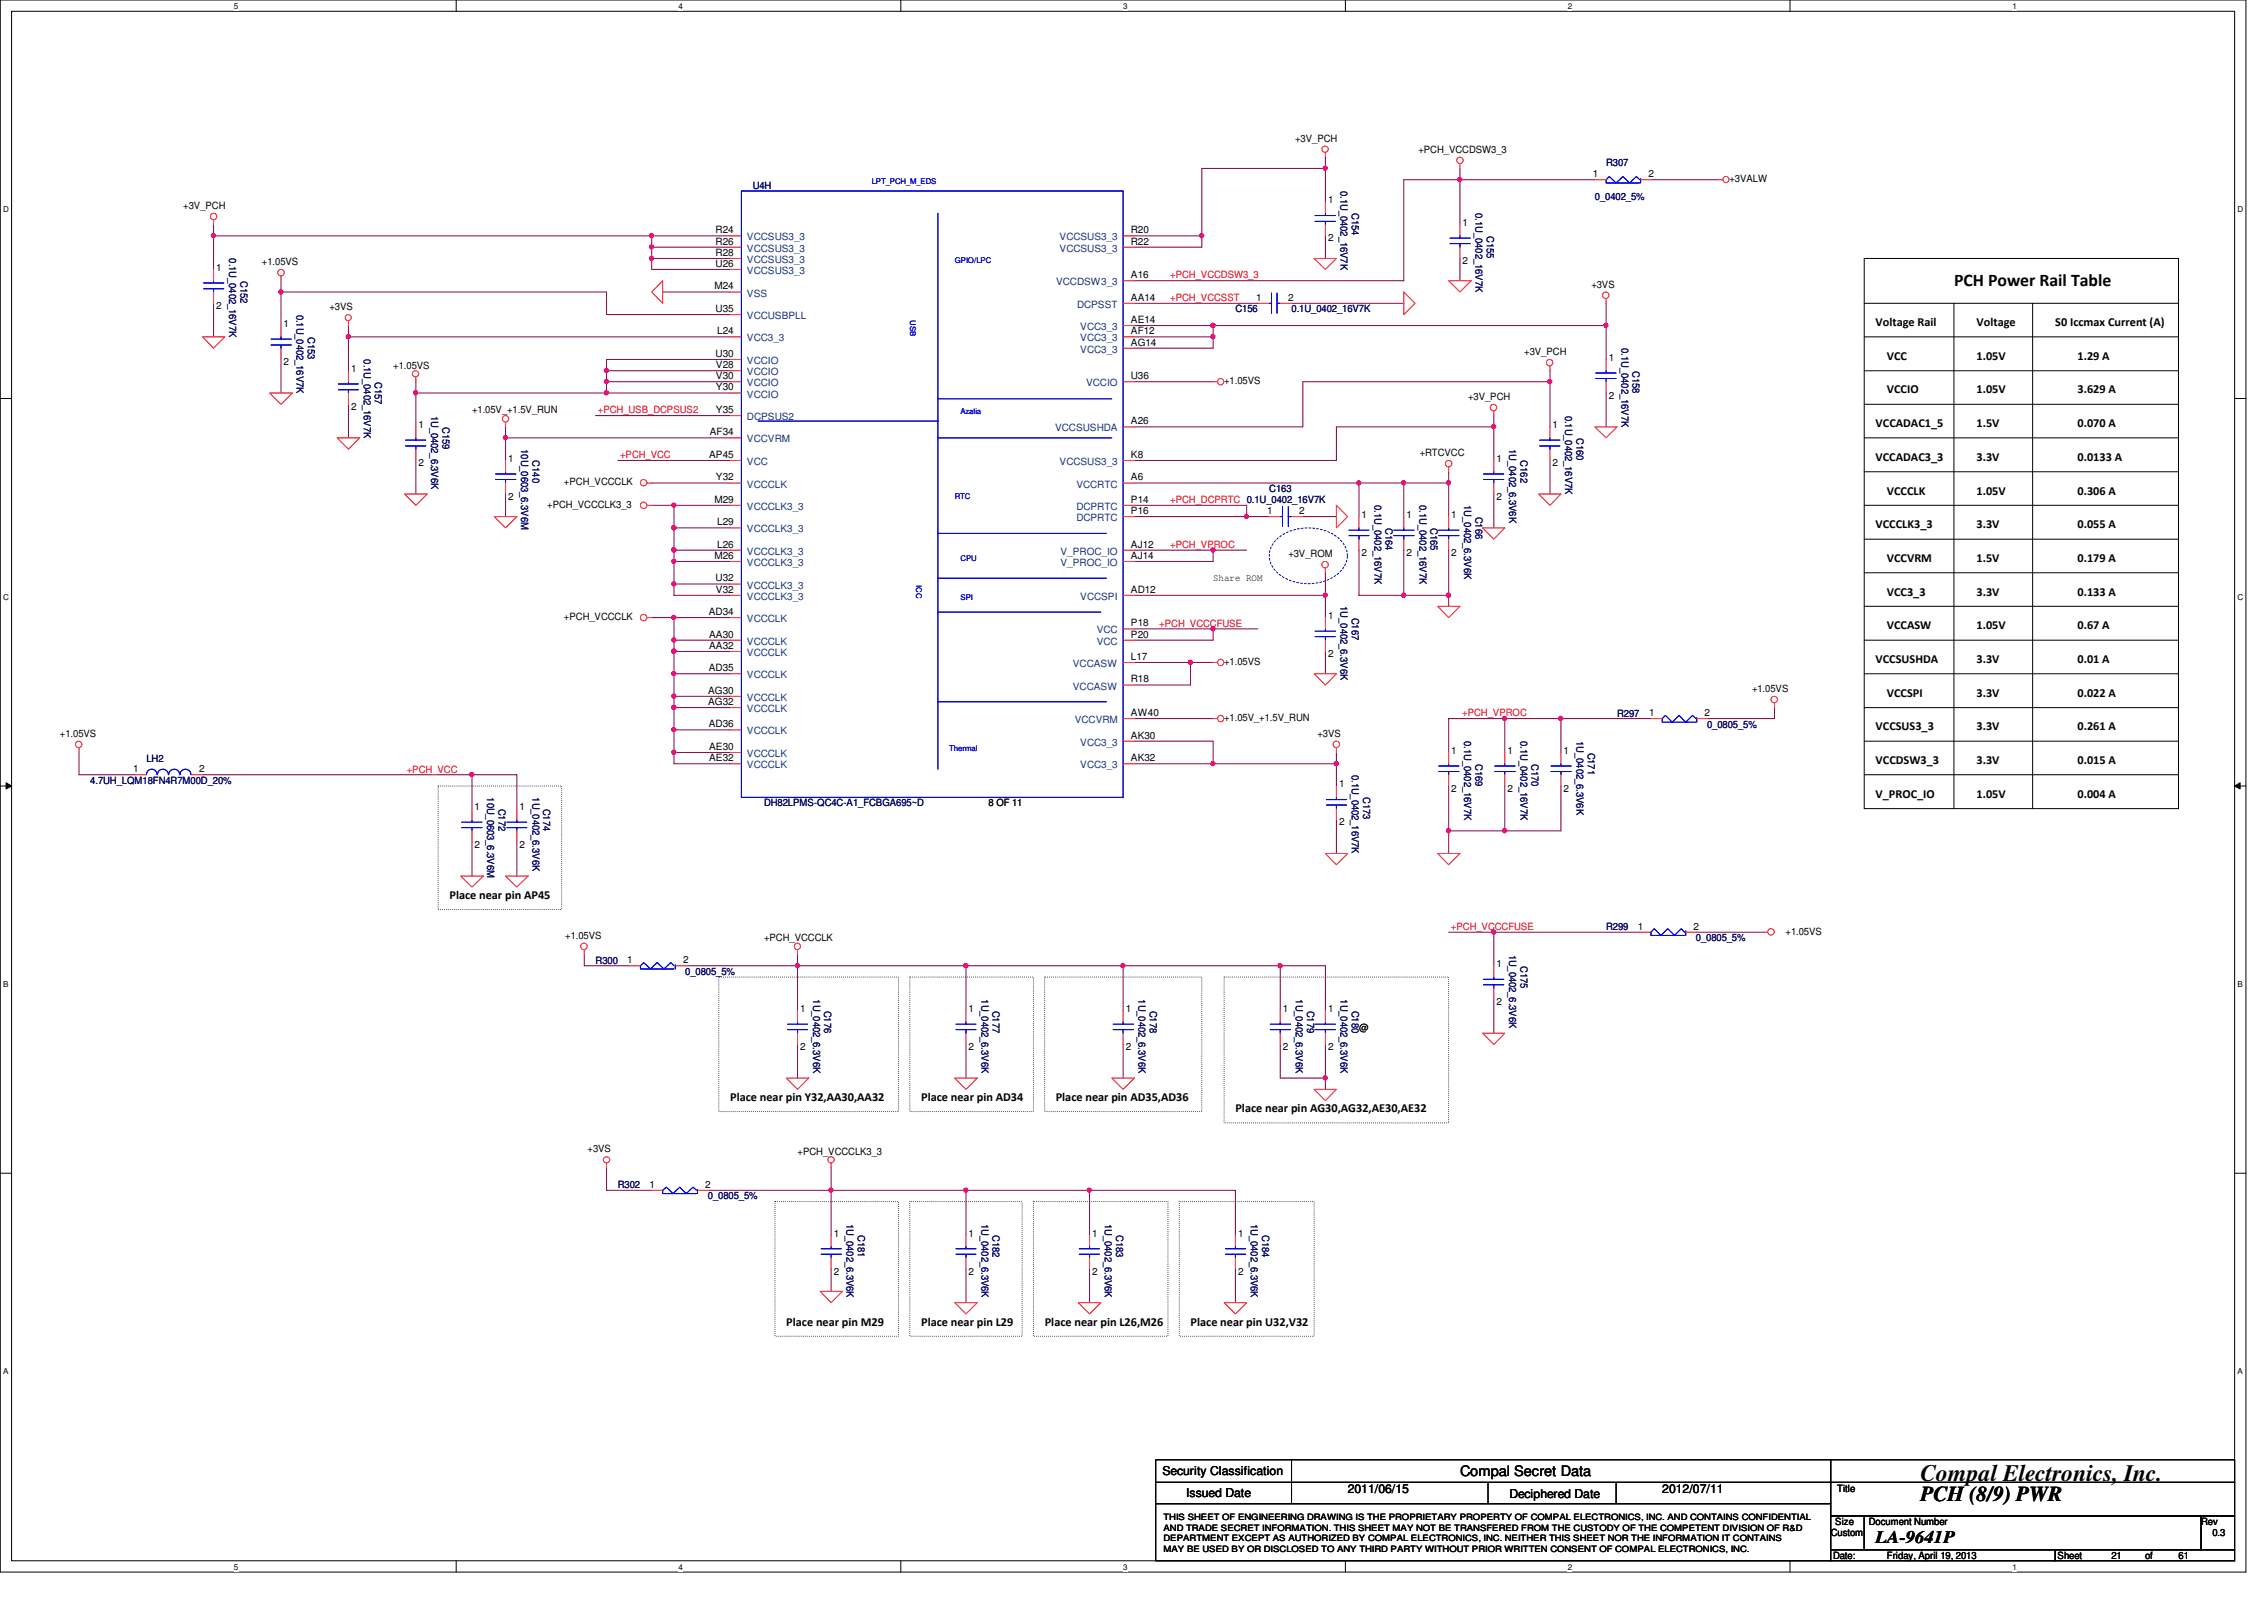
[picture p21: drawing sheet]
<svg xmlns="http://www.w3.org/2000/svg" width="297mm" height="210mm" viewBox="0 0 297 210" stroke-linecap="round" stroke-linejoin="round" font-family="sans-serif">
<defs><g id="words">
<text font-size="3.1" x="252" y="194.3">Compal Electronics, Inc.</text>
<text font-size="2.8" x="252" y="197">PCH (8/9) PWR</text>
<g font-size="2.3">
<text x="256.4" y="37.5">PCH Power Rail Table</text>
<text x="246.1" y="202.5">LA-9641P</text>
</g>
<text font-size="1.9" x="191.6" y="193.7">Compal Secret Data</text>
<g font-size="1.6">
<text x="246.1" y="42.8">Voltage Rail</text>
<text x="247.6" y="47.2">VCC</text>
<text x="259.3" y="42.8">Voltage</text>
<text x="259.3" y="47.2">1.05V</text>
<text x="269.7" y="42.8">S0 Iccmax Current (A)</text>
<text x="272.6" y="47.2">1.29 A</text>
<text x="247.6" y="51.6">VCCIO</text>
<text x="259.3" y="51.6">1.05V</text>
<text x="272.6" y="51.6">3.629 A</text>
<text x="246.1" y="56">VCCADAC1_5</text>
<text x="259.3" y="56">1.5V</text>
<text x="272.6" y="56">0.070 A</text>
<text x="246.1" y="60.5">VCCADAC3_3</text>
<text x="247.6" y="64.9">VCCCLK</text>
<text x="259.3" y="60.5">3.3V</text>
<text x="259.3" y="64.9">1.05V</text>
<text x="272.6" y="60.5">0.0133 A</text>
<text x="272.6" y="64.9">0.306 A</text>
<text x="246.1" y="69.3">VCCCLK3_3</text>
<text x="259.3" y="69.3">3.3V</text>
<text x="272.6" y="69.3">0.055 A</text>
<text x="247.6" y="73.7">VCCVRM</text>
<text x="259.3" y="73.7">1.5V</text>
<text x="272.6" y="73.7">0.179 A</text>
<text x="247.6" y="78.1">VCC3_3</text>
<text x="247.6" y="82.5">VCCASW</text>
<text x="259.3" y="78.1">3.3V</text>
<text x="259.3" y="82.5">1.05V</text>
<text x="272.6" y="78.1">0.133 A</text>
<text x="272.6" y="82.5">0.67 A</text>
<text x="246.1" y="87">VCCSUSHDA</text>
<text x="259.3" y="87">3.3V</text>
<text x="272.6" y="87">0.01 A</text>
<text x="246.1" y="95.8">VCCSUS3_3</text>
<text x="247.6" y="91.4">VCCSPI</text>
<text x="259.3" y="91.4">3.3V</text>
<text x="259.3" y="95.8">3.3V</text>
<text x="272.6" y="91.4">0.022 A</text>
<text x="272.6" y="95.8">0.261 A</text>
<text x="246.1" y="100.2">VCCDSW3_3</text>
<text x="259.3" y="100.2">3.3V</text>
<text x="272.6" y="100.2">0.015 A</text>
<text x="246.1" y="104.6">V_PROC_IO</text>
<text x="259.3" y="104.6">1.05V</text>
<text x="272.6" y="104.6">0.004 A</text>
<text x="59" y="117.9">Place near pin AP45</text>
<text x="95.8" y="144.4">Place near pin Y32,AA30,AA32</text>
<text x="120.9" y="144.4">Place near pin AD34</text>
<text x="138.5" y="144.4">Place near pin AD35,AD36</text>
<text x="162.1" y="145.9">Place near pin AG30,AG32,AE30,AE32</text>
<text x="103.2" y="173.9">Place near pin M29</text>
<text x="120.9" y="173.9">Place near pin L29</text>
<text x="137.1" y="173.9">Place near pin L26,M26</text>
<text x="156.2" y="173.9">Place near pin U32,V32</text>
<text x="152.5" y="193.5">Security Classification</text>
<text x="155.6" y="196.3">Issued Date</text>
<text x="176.8" y="195.9">2011/06/15</text>
<text x="198" y="196.5">Deciphered Date</text>
<text x="218.1" y="195.9">2012/07/11</text>
</g>
<g font-size="1.3">
<text x="169.9" y="18.6">+3V_PCH</text>
<text x="186.1" y="20.1">+PCH_VCCDSW3_3</text>
<text x="209" y="23.2">1</text>
<text x="216.3" y="23.2">2</text>
<text x="226.9" y="23.9">+3VALW</text>
<text x="24" y="27.4">+3V_PCH</text>
<text x="174.2" y="26.7">1</text>
<text x="191.9" y="29.6">1</text>
<text x="28.4" y="35.5">1</text>
<text x="34.4" y="34.8">+1.05VS</text>
<text x="93.9" y="30.6">R24</text>
<text x="93.9" y="35">U26</text>
<text x="93.9" y="33.6">R28</text>
<text x="93.9" y="32.1">R26</text>
<text x="148.4" y="32.1">R22</text>
<text x="148.4" y="30.6">R20</text>
<text x="174.2" y="31.7">2</text>
<text x="191.9" y="34.6">2</text>
<text x="28.4" y="40.5">2</text>
<text x="43.2" y="40.7">+3VS</text>
<text x="93.8" y="38">M24</text>
<text x="93.9" y="40.9">U35</text>
<text x="148.4" y="36.5">A16</text>
<text x="148.4" y="39.5">AA14</text>
<text x="164.8" y="39.5">1</text>
<text x="169" y="39.5">2</text>
<text x="208.8" y="37.7">+3VS</text>
<text x="37.2" y="42.9">1</text>
<text x="37.2" y="47.9">2</text>
<text x="93.9" y="46.8">U30</text>
<text x="94.1" y="43.9">L24</text>
<text x="148.4" y="45.3">AG14</text>
<text x="148.4" y="43.9">AF12</text>
<text x="148.4" y="42.4">AE14</text>
<text x="200" y="46.6">+3V_PCH</text>
<text x="211.1" y="47.3">1</text>
<text x="46.1" y="48.8">1</text>
<text x="46.1" y="53.8">2</text>
<text x="51.6" y="48.3">+1.05VS</text>
<text x="93.9" y="48.3">V28</text>
<text x="93.9" y="49.7">V30</text>
<text x="93.9" y="51.2">Y30</text>
<text x="148.4" y="49.7">U36</text>
<text x="160.6" y="50.4">+1.05VS</text>
<text x="192.6" y="52.5">+3V_PCH</text>
<text x="211.1" y="52.3">2</text>
<text x="54.9" y="56.1">1</text>
<text x="61.9" y="54.2">+1.05V_+1.5V_RUN</text>
<text x="93.1" y="57.1">AF34</text>
<text x="93.9" y="54.2">Y35</text>
<text x="148.4" y="55.7">A26</text>
<text x="186.3" y="59.8">+RTCVCC</text>
<text x="203.7" y="56.1">1</text>
<text x="54.9" y="61.1">2</text>
<text x="66.7" y="60.6">1</text>
<text x="66.7" y="65.6">2</text>
<text x="74" y="63.7">+PCH_VCCCLK</text>
<text x="93" y="60.1">AP45</text>
<text x="93.8" y="66">M29</text>
<text x="93.9" y="63">Y32</text>
<text x="148.4" y="66">P14</text>
<text x="148.4" y="63">A6</text>
<text x="148.4" y="60.1">K8</text>
<text x="196.3" y="60.6">1</text>
<text x="196.3" y="65.6">2</text>
<text x="203.7" y="61.1">2</text>
<text x="71.8" y="66.6">+PCH_VCCCLK3_3</text>
<text x="94.1" y="71.8">L26</text>
<text x="94.1" y="68.9">L29</text>
<text x="148.4" y="71.8">AJ12</text>
<text x="148.4" y="67.4">P16</text>
<text x="166.2" y="67.4">1</text>
<text x="170.5" y="67.4">2</text>
<text x="178.6" y="67.9">1</text>
<text x="184.5" y="67.9">1</text>
<text x="190.4" y="67.9">1</text>
<text x="93.8" y="73.3">M26</text>
<text x="93.9" y="76.3">U32</text>
<text x="93.9" y="77.8">V32</text>
<text x="148.4" y="73.3">AJ14</text>
<text x="148.4" y="77.8">AD12</text>
<text x="159.2" y="76.2">Share ROM</text>
<text x="169" y="73.1">+3V_ROM</text>
<text x="178.6" y="72.9">2</text>
<text x="184.5" y="72.9">2</text>
<text x="190.4" y="72.9">2</text>
<text x="74" y="81.3">+PCH_VCCCLK</text>
<text x="93" y="80.7">AD34</text>
<text x="93" y="83.7">AA30</text>
<text x="148.4" y="83.7">P20</text>
<text x="148.4" y="82.2">P18</text>
<text x="174.2" y="81.2">1</text>
<text x="93" y="88.1">AD35</text>
<text x="93" y="85.1">AA32</text>
<text x="148.4" y="89.5">R18</text>
<text x="148.4" y="86.6">L17</text>
<text x="160.6" y="87.2">+1.05VS</text>
<text x="174.2" y="86.2">2</text>
<text x="92.9" y="92.5">AG32</text>
<text x="92.9" y="91">AG30</text>
<text x="93" y="95.4">AD36</text>
<text x="148.4" y="93.9">AW40</text>
<text x="160.6" y="94.6">+1.05V_+1.5V_RUN</text>
<text x="216.4" y="93.9">1</text>
<text x="223.6" y="93.9">2</text>
<text x="229.9" y="90.8">+1.05VS</text>
<text x="7.9" y="96.6">+1.05VS</text>
<text x="17.5" y="101.3">1</text>
<text x="26.1" y="101.3">2</text>
<text x="93" y="99.9">AE32</text>
<text x="93" y="98.4">AE30</text>
<text x="148.4" y="99.9">AK32</text>
<text x="148.4" y="96.9">AK30</text>
<text x="172.8" y="96.6">+3VS</text>
<text x="190.4" y="98.9">1</text>
<text x="197.8" y="98.9">1</text>
<text x="205.1" y="98.9">1</text>
<text x="62.3" y="106.3">1</text>
<text x="68.2" y="106.3">1</text>
<text x="129.7" y="105.8">8 OF 11</text>
<text x="175.7" y="103.3">1</text>
<text x="190.4" y="103.8">2</text>
<text x="197.8" y="103.8">2</text>
<text x="205.1" y="103.8">2</text>
<text x="62.3" y="111.2">2</text>
<text x="68.2" y="111.2">2</text>
<text x="175.7" y="108.3">2</text>
<text x="74.2" y="123.2">+1.05VS</text>
<text x="100.2" y="123.5">+PCH_VCCCLK</text>
<text x="214.9" y="122">1</text>
<text x="222.2" y="122">2</text>
<text x="234.3" y="122.6">+1.05VS</text>
<text x="82.3" y="126.4">1</text>
<text x="89.6" y="126.4">2</text>
<text x="196.3" y="126.9">1</text>
<text x="196.3" y="131.9">2</text>
<text x="105" y="132.8">1</text>
<text x="105" y="137.8">2</text>
<text x="127.1" y="132.8">1</text>
<text x="127.1" y="137.8">2</text>
<text x="147.7" y="132.8">1</text>
<text x="147.7" y="137.8">2</text>
<text x="168.3" y="132.8">1</text>
<text x="168.3" y="137.8">2</text>
<text x="174.2" y="132.8">1</text>
<text x="174.2" y="137.8">2</text>
<text x="178.3" y="135.3">@</text>
<text x="77.1" y="151.2">+3VS</text>
<text x="85.2" y="155.8">1</text>
<text x="92.5" y="155.8">2</text>
<text x="104.6" y="151.5">+PCH_VCCCLK3_3</text>
<text x="109.4" y="162.2">1</text>
<text x="109.4" y="167.2">2</text>
<text x="127.1" y="162.2">1</text>
<text x="127.1" y="167.2">2</text>
<text x="143.3" y="162.2">1</text>
<text x="143.3" y="167.2">2</text>
<text x="162.4" y="162.2">1</text>
<text x="162.4" y="167.2">2</text>
<text x="241" y="195.8">Title</text>
<text x="240.2" y="201.5">Custom</text>
<text x="240.8" y="200.1">Size</text>
<text x="245.2" y="200.1">Document Number</text>
<text x="288.8" y="200.1">Rev</text>
<text x="290.3" y="201.5">0.3</text>
<text x="240.5" y="204.5">Date:</text>
<text x="247.6" y="204.5">Friday, April 19, 2013</text>
<text x="270" y="204.5">Sheet</text>
<text x="277" y="204.5">21</text>
<text x="281.4" y="204.5">of</text>
<text x="285.8" y="204.5">61</text>
</g>
<g font-size="1.3" fill="#000080">
<text x="210.7" y="21.8">R307</text>
<text x="98.8" y="24.8">U4H</text>
<text x="175.9" y="25.1" transform="rotate(90 175.9 25.1)">0.1U_0402_16V7K</text>
<text x="177.4" y="28" transform="rotate(90 177.4 28)">C154</text>
<text x="193.6" y="28" transform="rotate(90 193.6 28)">0.1U_0402_16V7K</text>
<text x="209.3" y="26.2">0_0402_5%</text>
<text x="30.1" y="33.9" transform="rotate(90 30.1 33.9)">0.1U_0402_16V7K</text>
<text x="195.1" y="30.9" transform="rotate(90 195.1 30.9)">C155</text>
<text x="31.5" y="36.8" transform="rotate(90 31.5 36.8)">C152</text>
<text x="38.9" y="41.3" transform="rotate(90 38.9 41.3)">0.1U_0402_16V7K</text>
<text x="162.1" y="41">C156</text>
<text x="169.5" y="41">0.1U_0402_16V7K</text>
<text x="40.4" y="44.2" transform="rotate(90 40.4 44.2)">C153</text>
<text x="47.7" y="47.2" transform="rotate(90 47.7 47.2)">0.1U_0402_16V7K</text>
<text x="212.7" y="45.7" transform="rotate(90 212.7 45.7)">0.1U_0402_16V7K</text>
<text x="49.2" y="50.1" transform="rotate(90 49.2 50.1)">C157</text>
<text x="214.2" y="48.6" transform="rotate(90 214.2 48.6)">C158</text>
<text x="56.6" y="54.5" transform="rotate(90 56.6 54.5)">1U_0402_6.3V6K</text>
<text x="58" y="56" transform="rotate(90 58 56)">C159</text>
<text x="68.4" y="58.9" transform="rotate(90 68.4 58.9)">10U_0603_6.3V6M</text>
<text x="198" y="58.9" transform="rotate(90 198 58.9)">1U_0402_6.3V6K</text>
<text x="205.4" y="54.5" transform="rotate(90 205.4 54.5)">0.1U_0402_16V7K</text>
<text x="206.8" y="57.4" transform="rotate(90 206.8 57.4)">C160</text>
<text x="69.8" y="60.4" transform="rotate(90 69.8 60.4)">C140</text>
<text x="166.5" y="64.6">C163</text>
<text x="199.5" y="60.4" transform="rotate(90 199.5 60.4)">C162</text>
<text x="180.3" y="66.3" transform="rotate(90 180.3 66.3)">0.1U_0402_16V7K</text>
<text x="181.8" y="69.3" transform="rotate(90 181.8 69.3)">C164</text>
<text x="186.2" y="66.3" transform="rotate(90 186.2 66.3)">0.1U_0402_16V7K</text>
<text x="187.7" y="69.3" transform="rotate(90 187.7 69.3)">C165</text>
<text x="192.1" y="66.3" transform="rotate(90 192.1 66.3)">1U_0402_6.3V6K</text>
<text x="193.6" y="67.8" transform="rotate(90 193.6 67.8)">C166</text>
<text x="175.9" y="79.5" transform="rotate(90 175.9 79.5)">1U_0402_6.3V6K</text>
<text x="177.4" y="81" transform="rotate(90 177.4 81)">C167</text>
<text x="212.2" y="94">R297</text>
<text x="224" y="95.5">0_0805_5%</text>
<text x="19.2" y="99.9">LH2</text>
<text x="177.4" y="101.6" transform="rotate(90 177.4 101.6)">0.1U_0402_16V7K</text>
<text x="192.1" y="97.2" transform="rotate(90 192.1 97.2)">0.1U_0402_16V7K</text>
<text x="193.6" y="100.2" transform="rotate(90 193.6 100.2)">C169</text>
<text x="199.5" y="97.2" transform="rotate(90 199.5 97.2)">0.1U_0402_16V7K</text>
<text x="201" y="100.2" transform="rotate(90 201 100.2)">C170</text>
<text x="206.8" y="97.2" transform="rotate(90 206.8 97.2)">1U_0402_6.3V6K</text>
<text x="208.3" y="98.7" transform="rotate(90 208.3 98.7)">C171</text>
<text x="11.8" y="102.8">4.7UH_LQM18FN4R7M00D_20%</text>
<text x="63.9" y="104.6" transform="rotate(90 63.9 104.6)">10U_0603_6.3V6M</text>
<text x="65.4" y="106.1" transform="rotate(90 65.4 106.1)">C172</text>
<text x="69.8" y="104.6" transform="rotate(90 69.8 104.6)">1U_0402_6.3V6K</text>
<text x="71.3" y="106.1" transform="rotate(90 71.3 106.1)">C174</text>
<text x="100.2" y="105.8">DH82LPMS-QC4C-A1_FCBGA695~D</text>
<text x="178.9" y="104.6" transform="rotate(90 178.9 104.6)">C173</text>
<text x="198" y="125.2" transform="rotate(90 198 125.2)">1U_0402_6.3V6K</text>
<text x="210.7" y="122">R299</text>
<text x="222.5" y="123.5">0_0805_5%</text>
<text x="78.1" y="126.4">R300</text>
<text x="89.9" y="127.9">0_0805_5%</text>
<text x="106.7" y="131.1" transform="rotate(90 106.7 131.1)">1U_0402_6.3V6K</text>
<text x="128.8" y="131.1" transform="rotate(90 128.8 131.1)">1U_0402_6.3V6K</text>
<text x="149.4" y="131.1" transform="rotate(90 149.4 131.1)">1U_0402_6.3V6K</text>
<text x="170" y="131.1" transform="rotate(90 170 131.1)">1U_0402_6.3V6K</text>
<text x="175.9" y="131.1" transform="rotate(90 175.9 131.1)">1U_0402_6.3V6K</text>
<text x="199.5" y="126.7" transform="rotate(90 199.5 126.7)">C175</text>
<text x="108.1" y="132.6" transform="rotate(90 108.1 132.6)">C176</text>
<text x="130.2" y="132.6" transform="rotate(90 130.2 132.6)">C177</text>
<text x="150.9" y="132.6" transform="rotate(90 150.9 132.6)">C178</text>
<text x="171.5" y="132.6" transform="rotate(90 171.5 132.6)">C179</text>
<text x="177.4" y="132.6" transform="rotate(90 177.4 132.6)">C180</text>
<text x="81.1" y="155.9">R302</text>
<text x="92.9" y="157.4">0_0805_5%</text>
<text x="111.1" y="160.6" transform="rotate(90 111.1 160.6)">1U_0402_6.3V6K</text>
<text x="128.8" y="160.6" transform="rotate(90 128.8 160.6)">1U_0402_6.3V6K</text>
<text x="144.9" y="160.6" transform="rotate(90 144.9 160.6)">1U_0402_6.3V6K</text>
<text x="164.1" y="160.6" transform="rotate(90 164.1 160.6)">1U_0402_6.3V6K</text>
<text x="112.6" y="162.1" transform="rotate(90 112.6 162.1)">C181</text>
<text x="130.2" y="162.1" transform="rotate(90 130.2 162.1)">C182</text>
<text x="146.4" y="162.1" transform="rotate(90 146.4 162.1)">C183</text>
<text x="165.6" y="162.1" transform="rotate(90 165.6 162.1)">C184</text>
</g>
<g font-size="1.3" fill="#004080">
<text x="98" y="31.5">VCCSUS3_3</text>
<text x="98" y="35.9">VCCSUS3_3</text>
<text x="98" y="34.5">VCCSUS3_3</text>
<text x="98" y="33">VCCSUS3_3</text>
<text x="139" y="33">VCCSUS3_3</text>
<text x="139" y="31.5">VCCSUS3_3</text>
<text x="98" y="41.9">VCCUSBPLL</text>
<text x="98" y="38.9">VSS</text>
<text x="138.6" y="37.4">VCCDSW3_3</text>
<text x="141.3" y="40.4">DCPSST</text>
<text x="98" y="47.8">VCCIO</text>
<text x="98" y="44.8">VCC3_3</text>
<text x="141.7" y="46.3">VCC3_3</text>
<text x="141.7" y="44.8">VCC3_3</text>
<text x="141.7" y="43.3">VCC3_3</text>
<text x="98" y="49.2">VCCIO</text>
<text x="98" y="50.7">VCCIO</text>
<text x="98" y="52.2">VCCIO</text>
<text x="142.5" y="50.7">VCCIO</text>
<text x="98" y="58">VCCVRM</text>
<text x="98" y="55.1">DCPSUS2</text>
<text x="138.4" y="56.6">VCCSUSHDA</text>
<text x="98" y="61">VCC</text>
<text x="98" y="64">VCCCLK</text>
<text x="139" y="61">VCCSUS3_3</text>
<text x="141.2" y="64">VCCRTC</text>
<text x="98" y="69.8">VCCCLK3_3</text>
<text x="98" y="66.9">VCCCLK3_3</text>
<text x="141.2" y="68.4">DCPRTC</text>
<text x="141.2" y="66.9">DCPRTC</text>
<text x="98" y="77.2">VCCCLK3_3</text>
<text x="98" y="74.3">VCCCLK3_3</text>
<text x="98" y="72.8">VCCCLK3_3</text>
<text x="139.1" y="74.3">V_PROC_IO</text>
<text x="139.1" y="72.8">V_PROC_IO</text>
<text x="98" y="81.6">VCCCLK</text>
<text x="98" y="78.7">VCCCLK3_3</text>
<text x="141.7" y="78.7">VCCSPI</text>
<text x="143.9" y="83.1">VCC</text>
<text x="98" y="89">VCCCLK</text>
<text x="98" y="86.1">VCCCLK</text>
<text x="98" y="84.6">VCCCLK</text>
<text x="140.8" y="87.5">VCCASW</text>
<text x="143.9" y="84.6">VCC</text>
<text x="98" y="93.4">VCCCLK</text>
<text x="98" y="91.9">VCCCLK</text>
<text x="140.8" y="90.5">VCCASW</text>
<text x="141" y="94.9">VCCVRM</text>
<text x="98" y="100.8">VCCCLK</text>
<text x="98" y="99.3">VCCCLK</text>
<text x="98" y="96.4">VCCCLK</text>
<text x="141.7" y="100.8">VCC3_3</text>
<text x="141.7" y="97.8">VCC3_3</text>
</g>
<g font-size="1.3" fill="#f00">
<text x="153.5" y="39.5">+PCH_VCCSST</text>
<text x="153.5" y="36.5">+PCH_VCCDSW3_3</text>
<text x="78.4" y="54.2">+PCH_USB_DCPSUS2</text>
<text x="81.4" y="60.1">+PCH_VCC</text>
<text x="153.5" y="66">+PCH_DCPRTC 0.1U_0402_16V7K</text>
<text x="153.5" y="71.9">+PCH_VPROC</text>
<text x="152.1" y="82.2">+PCH_VCCCFUSE</text>
<text x="191.9" y="94">+PCH_VPROC</text>
<text x="53.4" y="101.3">+PCH_VCC</text>
<text x="190.4" y="122">+PCH_VCCCFUSE</text>
</g>
<g font-size="1.1">
<text x="30.7" y="1.1">5</text>
<text x="89" y="1.1">4</text>
<text x="147.4" y="1.1">3</text>
<text x="205.7" y="1.1">2</text>
<text x="264" y="1.1">1</text>
<text x=".4" y="27.9">D</text>
<text x="293.6" y="27.9">D</text>
<text x=".4" y="78.7">C</text>
<text x="293.6" y="78.7">C</text>
<text x=".4" y="129.5">B</text>
<text x="293.6" y="129.5">B</text>
<text x=".4" y="180.3">A</text>
<text x="293.6" y="180.3">A</text>
<text x="152.6" y="203.6">MAY BE USED BY OR DISCLOSED TO ANY THIRD PARTY WITHOUT PRIOR WRITTEN CONSENT OF COMPAL ELECTRONICS, INC.</text>
<text x="152.7" y="202.2">DEPARTMENT EXCEPT AS AUTHORIZED BY COMPAL ELECTRONICS, INC. NEITHER THIS SHEET NOR THE INFORMATION IT CONTAINS</text>
<text x="152.7" y="199.4">THIS SHEET OF ENGINEERING DRAWING IS THE PROPRIETARY PROPERTY OF COMPAL ELECTRONICS, INC. AND CONTAINS CONFIDENTIAL</text>
<text x="152.7" y="200.8">AND TRADE SECRET INFORMATION. THIS SHEET MAY NOT BE TRANSFERED FROM THE CUSTODY OF THE COMPETENT DIVISION OF R&amp;D</text>
<text x="30.7" y="205.9">5</text>
<text x="89" y="205.9">4</text>
<text x="147.4" y="205.9">3</text>
<text x="205.7" y="205.9">2</text>
<text x="264" y="205.9">1</text>
</g>
<g font-size="1" fill="#00f">
<text x="114.4" y="24.2">LPT_PCH_M_EDS</text>
<text x="125.3" y="34.5">GPIO/LPC</text>
<text x="119.4" y="42" transform="rotate(90 119.4 42)">USB</text>
<text x="126" y="54.4">Azalia</text>
<text x="125.3" y="65.4">RTC</text>
<text x="120.2" y="76.8" transform="rotate(90 120.2 76.8)">ICC</text>
<text x="126" y="73.5">CPU</text>
<text x="126" y="78.7">SPI</text>
<text x="124.5" y="98.6">Thermal</text>
</g>
</g></defs>
<path d="M0 0h294.7v206.2h-294.7zM1.5 1.5h291.7v203.3h-291.7z" fill="none" stroke="#000" stroke-width=".13"/>
<g fill="#fff">
<path d="M30.7 .2h.6v1.2h-.6z"/>
<path d="M30.7 204.9h.6v1.2h-.6z"/>
</g>
<path d="M59.9 0v1.5M59.9 204.8v1.4" fill="none" stroke="#000" stroke-width=".13"/>
<g fill="#fff">
<path d="M89 .2h.6v1.2h-.6z"/>
<path d="M89 204.9h.6v1.2h-.6z"/>
</g>
<path d="M118.2 0v1.5M118.2 204.8v1.4" fill="none" stroke="#000" stroke-width=".13"/>
<g fill="#fff">
<path d="M147.4 .2h.5v1.2h-.5z"/>
<path d="M147.4 204.9h.5v1.2h-.5z"/>
</g>
<path d="M176.5 0v1.5M176.5 204.8v1.4" fill="none" stroke="#000" stroke-width=".13"/>
<g fill="#fff">
<path d="M205.7 .2h.6v1.2h-.6z"/>
<path d="M205.7 204.9h.6v1.2h-.6z"/>
</g>
<path d="M234.9 0v1.5M234.9 204.8v1.4" fill="none" stroke="#000" stroke-width=".13"/>
<g fill="#fff">
<path d="M264 .2h.6v1.2h-.6z"/>
<path d="M264 204.9h.6v1.2h-.6z"/>
<path d="M.4 26.9h.8v1.2h-.8z"/>
<path d="M293.6 26.9h.7v1.2h-.7z"/>
<path d="M.4 77.7h.8v1.2h-.8z"/>
<path d="M293.6 77.7h.7v1.2h-.7z"/>
</g>
<path d="M0 52.3h1.5M293.2 52.3h1.5" fill="none" stroke="#000" stroke-width=".13"/>
<g fill="#fff">
<path d="M.4 128.5h.7v1.2h-.7z"/>
<path d="M293.6 128.5h.7v1.2h-.7z"/>
</g>
<path d="M0 103.1h1.5M.8 102.7l.7 .4-.7 .4zM293.2 103.1l.7-.4v.8zM293.2 103.1h1.5" fill="none" stroke="#000" stroke-width=".13"/>
<path d="M.8 102.7l.7 .4-.7 .4zM293.2 103.1l.7-.4v.8z" fill="#000"/>
<g fill="#fff">
<path d="M.4 179.3h.7v1.2h-.7z"/>
<path d="M293.6 179.3h.7v1.2h-.7z"/>
</g>
<g fill="none" stroke="#000" stroke-width=".13">
<path d="M244.6 33.9h41.2v72.2h-41.2zM244.6 39.8h41.2M256.4 39.8v66.3M266.7 39.8v66.3M244.6 57.4h41.2M244.6 48.6h41.2M244.6 44.2h41.2M244.6 53h41.2M244.6 61.9h41.2M244.6 66.3h41.2M244.6 70.7h41.2M244.6 75.1h41.2"/>
<path d="M244.6 79.5h41.2M244.6 84h41.2M244.6 88.4h41.2M244.6 92.8h41.2M244.6 97.2h41.2M244.6 101.6h41.2M0 153.9h1.5M293.2 153.9h1.5"/>
</g>
<path d="M57.5 103.1h16.2v16.2h-16.2zM94.3 128.2h23.6v17.6h-23.6zM119.4 128.2h16.2v17.6h-16.2zM137.1 128.2h20.6v17.6h-20.6zM160.6 128.2h29.5v19.1h-29.5zM101.7 157.6h16.2v17.7h-16.2zM119.4 157.6h14.7v17.7h-14.7zM135.6 157.6h17.6v17.7h-17.6zM154.7 157.6h17.7v17.7h-17.7z" fill="none" stroke="#000" stroke-width=".13" stroke-dasharray="0 .3"/>
<path d="M167.7 70.5a6.6 6.6 0 0 1 7.9 0 2.9 2.9 0 0 1 0 4.8 6.5 6.5 0 0 1-7.9 0 2.92 2.92 0 0 1 0-4.8z" fill="none" stroke="#00f" stroke-width=".13" stroke-dasharray=".3 .3"/>
<path d="M78.1 54.5h17.7M203.4 50.1v5.9M159.2 72.2h4.4M190.1 61.9v1.5M203.4 60.4v4.4M148.8 84h10.4" fill="none" stroke="#800040" stroke-width=".13"/>
<circle cx="159.1" cy="72.1" r=".29" fill="#f0f"/>
<circle cx="159.1" cy="72.1" r=".29" fill="none" stroke="#f0f" stroke-width=".13"/>
<path d="M178.3 72.2v5.9h5.9M126.7 156.2h16.3" fill="none" stroke="#800040" stroke-width=".13"/>
<circle cx="126.7" cy="156.1" r=".29" fill="#f0f"/>
<circle cx="126.7" cy="156.1" r=".29" fill="none" stroke="#f0f" stroke-width=".13"/>
<path d="M159.2 42.7v1.5M126.7 156.2v5.8M126.7 166.5v4.4" fill="none" stroke="#800040" stroke-width=".13"/>
<circle cx="159.1" cy="42.7" r=".29" fill="#f0f"/>
<circle cx="159.1" cy="42.7" r=".29" fill="none" stroke="#f0f" stroke-width=".13"/>
<path d="M28 30.9h57.5M79.6 38.3v3" fill="none" stroke="#800040" stroke-width=".13"/>
<circle cx="28" cy="30.9" r=".29" fill="#f0f"/>
<circle cx="28" cy="30.9" r=".29" fill="none" stroke="#f0f" stroke-width=".13"/>
<path d="M143 156.2h19.1" fill="none" stroke="#800040" stroke-width=".13"/>
<circle cx="142.9" cy="156.1" r=".29" fill="#f0f"/>
<circle cx="142.9" cy="156.1" r=".29" fill="none" stroke="#f0f" stroke-width=".13"/>
<path d="M147.4 126.7h20.6M168 137v4.4M222.6 122.3h8.7M109 153.2v3M143 156.2v5.8M143 166.5v4.4" fill="none" stroke="#800040" stroke-width=".13"/>
<circle cx="167.9" cy="126.7" r=".29" fill="#f0f"/>
<circle cx="167.9" cy="126.7" r=".29" fill="none" stroke="#f0f" stroke-width=".13"/>
<circle cx="147.3" cy="126.7" r=".29" fill="#f0f"/>
<circle cx="147.3" cy="126.7" r=".29" fill="none" stroke="#f0f" stroke-width=".13"/>
<path d="M76.7 125.2v1.5h5.8M104.6 126.7h22.1v5.9M126.7 137v4.4" fill="none" stroke="#800040" stroke-width=".13"/>
<circle cx="126.7" cy="126.7" r=".29" fill="#f0f"/>
<circle cx="126.7" cy="126.7" r=".29" fill="none" stroke="#f0f" stroke-width=".13"/>
<circle cx="104.6" cy="126.7" r=".29" fill="#f0f"/>
<circle cx="104.6" cy="126.7" r=".29" fill="none" stroke="#f0f" stroke-width=".13"/>
<path d="M36.9 36.8v1.5M210.7 39.8v2.9M148.8 42.7h10.4M159.2 72.2v1.5h-10.4M184.2 72.2v5.9h5.9M232.8 92.8v1.5h-8.7M104.6 126.7v5.9M104.6 137v4.4M147.4 126.7v5.9M147.4 137v4.4" fill="none" stroke="#800040" stroke-width=".13"/>
<circle cx="190" cy="78.1" r=".29" fill="#f0f"/>
<circle cx="190" cy="78.1" r=".29" fill="none" stroke="#f0f" stroke-width=".13"/>
<circle cx="184.1" cy="78.1" r=".29" fill="#f0f"/>
<circle cx="184.1" cy="78.1" r=".29" fill="none" stroke="#f0f" stroke-width=".13"/>
<path d="M148.8 45.7h10.4M88.4 81v3" fill="none" stroke="#800040" stroke-width=".13"/>
<circle cx="88.4" cy="84" r=".29" fill="#f0f"/>
<circle cx="88.4" cy="84" r=".29" fill="none" stroke="#f0f" stroke-width=".13"/>
<path d="M88.4 81h7.4" fill="none" stroke="#800040" stroke-width=".13"/>
<circle cx="88.4" cy="81" r=".29" fill="#f0f"/>
<circle cx="88.4" cy="81" r=".29" fill="none" stroke="#f0f" stroke-width=".13"/>
<path d="M173.9 20.6v1.5M66.3 57.4v3M148.8 56h22.1M10.4 98.7v2.9M88.4 84h7.4M156.2 86.9h3M196 122.3v4.4M196 131.1v4.4" fill="none" stroke="#800040" stroke-width=".13"/>
<circle cx="156.2" cy="86.9" r=".29" fill="#f0f"/>
<circle cx="156.2" cy="86.9" r=".29" fill="none" stroke="#f0f" stroke-width=".13"/>
<path d="M168 126.7v5.9M173.9 141.4v1.5" fill="none" stroke="#800040" stroke-width=".13"/>
<circle cx="173.9" cy="141.4" r=".29" fill="#f0f"/>
<circle cx="173.9" cy="141.4" r=".29" fill="none" stroke="#f0f" stroke-width=".13"/>
<path d="M88.4 85.5h7.4" fill="none" stroke="#800040" stroke-width=".13"/>
<circle cx="88.4" cy="85.4" r=".29" fill="#f0f"/>
<circle cx="88.4" cy="85.4" r=".29" fill="none" stroke="#f0f" stroke-width=".13"/>
<path d="M173.9 22.1v4.4M45.7 44.2v4.4M45.7 53v4.4M61.9 110.5v4.4M67.8 101.6v4.5M67.8 110.5v4.4M159.2 100.2h16.1" fill="none" stroke="#800040" stroke-width=".13"/>
<circle cx="159.1" cy="100.2" r=".29" fill="#f0f"/>
<circle cx="159.1" cy="100.2" r=".29" fill="none" stroke="#f0f" stroke-width=".13"/>
<path d="M175.3 98.7v4.4" fill="none" stroke="#800040" stroke-width=".13"/>
<circle cx="175.3" cy="100.2" r=".29" fill="#f0f"/>
<circle cx="175.3" cy="100.2" r=".29" fill="none" stroke="#f0f" stroke-width=".13"/>
<path d="M148.8 39.8h16.2M173.9 30.9v3M148.8 44.2h10.4M66.3 64.8v3M175.3 107.6v4.4M190.1 122.3h5.9" fill="none" stroke="#800040" stroke-width=".13"/>
<circle cx="159.1" cy="44.2" r=".29" fill="#f0f"/>
<circle cx="159.1" cy="44.2" r=".29" fill="none" stroke="#f0f" stroke-width=".13"/>
<path d="M159.2 44.2v1.5M178.3 63.4h5.9M88.4 88.4h7.4" fill="none" stroke="#800040" stroke-width=".13"/>
<circle cx="178.3" cy="63.3" r=".29" fill="#f0f"/>
<circle cx="178.3" cy="63.3" r=".29" fill="none" stroke="#f0f" stroke-width=".13"/>
<path d="M85.5 30.9h10.3" fill="none" stroke="#800040" stroke-width=".13"/>
<circle cx="85.5" cy="30.9" r=".29" fill="#f0f"/>
<circle cx="85.5" cy="30.9" r=".29" fill="none" stroke="#f0f" stroke-width=".13"/>
<path d="M28 29.5v1.4M203.4 50.1h-32.5v5.9M148.8 66.3h14.8M88.4 91.4h7.4M148.8 97.2h10.4" fill="none" stroke="#800040" stroke-width=".13"/>
<circle cx="203.3" cy="50.1" r=".29" fill="#f0f"/>
<circle cx="203.3" cy="50.1" r=".29" fill="none" stroke="#f0f" stroke-width=".13"/>
<path d="M85.5 35.3h10.3M191.5 22.1v1.5M45.7 42.7v1.5M163.6 67.8h2.9M26.6 101.6h35.3M168 141.4h5.9" fill="none" stroke="#800040" stroke-width=".13"/>
<circle cx="163.5" cy="67.7" r=".29" fill="#f0f"/>
<circle cx="163.5" cy="67.7" r=".29" fill="none" stroke="#f0f" stroke-width=".13"/>
<path d="M88.4 92.8h7.4" fill="none" stroke="#800040" stroke-width=".13"/>
<circle cx="88.4" cy="92.8" r=".29" fill="#f0f"/>
<circle cx="88.4" cy="92.8" r=".29" fill="none" stroke="#f0f" stroke-width=".13"/>
<path d="M190.1 103.1v5.9h7.3" fill="none" stroke="#800040" stroke-width=".13"/>
<circle cx="197.4" cy="109" r=".29" fill="#f0f"/>
<circle cx="197.4" cy="109" r=".29" fill="none" stroke="#f0f" stroke-width=".13"/>
<circle cx="190" cy="109" r=".29" fill="#f0f"/>
<circle cx="190" cy="109" r=".29" fill="none" stroke="#f0f" stroke-width=".13"/>
<path d="M204.8 94.3v4.4M197.4 103.1v5.9" fill="none" stroke="#800040" stroke-width=".13"/>
<circle cx="204.8" cy="94.2" r=".29" fill="#f0f"/>
<circle cx="204.8" cy="94.2" r=".29" fill="none" stroke="#f0f" stroke-width=".13"/>
<path d="M197.4 94.3v4.4M204.8 103.1v5.9" fill="none" stroke="#800040" stroke-width=".13"/>
<circle cx="197.4" cy="94.2" r=".29" fill="#f0f"/>
<circle cx="197.4" cy="94.2" r=".29" fill="none" stroke="#f0f" stroke-width=".13"/>
<path d="M45.7 44.2h50.1M204.8 94.3h11.8" fill="none" stroke="#800040" stroke-width=".13"/>
<circle cx="45.7" cy="44.2" r=".29" fill="#f0f"/>
<circle cx="45.7" cy="44.2" r=".29" fill="none" stroke="#f0f" stroke-width=".13"/>
<path d="M148.8 86.9h7.4v3h-7.4M126.7 126.7h20.7" fill="none" stroke="#800040" stroke-width=".13"/>
<circle cx="126.7" cy="126.7" r=".29" fill="#f0f"/>
<circle cx="126.7" cy="126.7" r=".29" fill="none" stroke="#f0f" stroke-width=".13"/>
<path d="M79.6 51.6h16.2M159.2 42.7h51.5M88.4 78.1h7.4M163.6 66.3v1.5" fill="none" stroke="#800040" stroke-width=".13"/>
<circle cx="159.1" cy="42.7" r=".29" fill="#f0f"/>
<circle cx="159.1" cy="42.7" r=".29" fill="none" stroke="#f0f" stroke-width=".13"/>
<path d="M54.6 50.1v1.5h25M203.4 48.6v1.5M88.4 95.8h7.4M173.9 85.5v2.9" fill="none" stroke="#800040" stroke-width=".13"/>
<circle cx="79.5" cy="51.5" r=".29" fill="#f0f"/>
<circle cx="79.5" cy="51.5" r=".29" fill="none" stroke="#f0f" stroke-width=".13"/>
<circle cx="54.5" cy="51.5" r=".29" fill="#f0f"/>
<circle cx="54.5" cy="51.5" r=".29" fill="none" stroke="#f0f" stroke-width=".13"/>
<path d="M54.6 51.6v4.4M66.3 57.4h29.5M79.6 47.2h16.2M54.6 60.4v4.4M104.6 125.2v1.5" fill="none" stroke="#800040" stroke-width=".13"/>
<circle cx="66.3" cy="57.4" r=".29" fill="#f0f"/>
<circle cx="66.3" cy="57.4" r=".29" fill="none" stroke="#f0f" stroke-width=".13"/>
<path d="M81.1 60.4h14.7M88.4 66.3v3" fill="none" stroke="#800040" stroke-width=".13"/>
<circle cx="88.4" cy="69.2" r=".29" fill="#f0f"/>
<circle cx="88.4" cy="69.2" r=".29" fill="none" stroke="#f0f" stroke-width=".13"/>
<path d="M157.7 22.1v8.8M88.4 98.7h7.4" fill="none" stroke="#800040" stroke-width=".13"/>
<circle cx="88.4" cy="98.7" r=".29" fill="#f0f"/>
<circle cx="88.4" cy="98.7" r=".29" fill="none" stroke="#f0f" stroke-width=".13"/>
<path d="M85.5 32.4h10.3M95.8 76.6h-7.4v1.5M148.8 63.4h29.5M190.1 94.3h7.3" fill="none" stroke="#800040" stroke-width=".13"/>
<circle cx="88.4" cy="76.6" r=".29" fill="#f0f"/>
<circle cx="88.4" cy="76.6" r=".29" fill="none" stroke="#f0f" stroke-width=".13"/>
<path d="M157.7 22.1h16.2" fill="none" stroke="#800040" stroke-width=".13"/>
<circle cx="173.9" cy="22.1" r=".29" fill="#f0f"/>
<circle cx="173.9" cy="22.1" r=".29" fill="none" stroke="#f0f" stroke-width=".13"/>
<path d="M169.4 39.8h14.8M66.3 56v1.4M79.6 48.6v1.5" fill="none" stroke="#800040" stroke-width=".13"/>
<circle cx="79.5" cy="48.6" r=".29" fill="#f0f"/>
<circle cx="79.5" cy="48.6" r=".29" fill="none" stroke="#f0f" stroke-width=".13"/>
<path d="M79.6 47.2v1.4M61.9 101.6v4.5" fill="none" stroke="#800040" stroke-width=".13"/>
<circle cx="61.9" cy="101.6" r=".29" fill="#f0f"/>
<circle cx="61.9" cy="101.6" r=".29" fill="none" stroke="#f0f" stroke-width=".13"/>
<path d="M85.5 33.9h10.3M79.6 48.6h16.2" fill="none" stroke="#800040" stroke-width=".13"/>
<circle cx="85.5" cy="33.9" r=".29" fill="#f0f"/>
<circle cx="85.5" cy="33.9" r=".29" fill="none" stroke="#f0f" stroke-width=".13"/>
<path d="M85.5 33.9v1.4M196 54.5v1.5M88.4 66.3h7.4M173.9 75.1v3M190.1 72.2v7.3M190.1 63.4v4.4M61.9 101.6h5.9M88.4 100.2h7.4M190.1 109v3M197.4 109h7.4" fill="none" stroke="#800040" stroke-width=".13"/>
<circle cx="88.4" cy="66.3" r=".29" fill="#f0f"/>
<circle cx="88.4" cy="66.3" r=".29" fill="none" stroke="#f0f" stroke-width=".13"/>
<path d="M79.6 50.1h16.2M173.9 78.1v2.9" fill="none" stroke="#800040" stroke-width=".13"/>
<circle cx="173.9" cy="78.1" r=".29" fill="#f0f"/>
<circle cx="173.9" cy="78.1" r=".29" fill="none" stroke="#f0f" stroke-width=".13"/>
<path d="M88.4 73.7h7.4M88.4 72.2h7.4M148.8 78.1h25.1" fill="none" stroke="#800040" stroke-width=".13"/>
<circle cx="88.4" cy="72.1" r=".29" fill="#f0f"/>
<circle cx="88.4" cy="72.1" r=".29" fill="none" stroke="#f0f" stroke-width=".13"/>
<path d="M88.4 72.2v1.5" fill="none" stroke="#800040" stroke-width=".13"/>
<circle cx="88.4" cy="72.1" r=".29" fill="#f0f"/>
<circle cx="88.4" cy="72.1" r=".29" fill="none" stroke="#f0f" stroke-width=".13"/>
<path d="M148.8 60.4h26.5M88.4 84v1.5M159.2 97.2v3h-10.4" fill="none" stroke="#800040" stroke-width=".13"/>
<circle cx="88.4" cy="85.4" r=".29" fill="#f0f"/>
<circle cx="88.4" cy="85.4" r=".29" fill="none" stroke="#f0f" stroke-width=".13"/>
<path d="M88.4 98.7v1.5M88.4 91.4v1.4" fill="none" stroke="#800040" stroke-width=".13"/>
<circle cx="88.4" cy="91.3" r=".29" fill="#f0f"/>
<circle cx="88.4" cy="91.3" r=".29" fill="none" stroke="#f0f" stroke-width=".13"/>
<path d="M88.4 85.5v2.9" fill="none" stroke="#800040" stroke-width=".13"/>
<circle cx="88.4" cy="85.4" r=".29" fill="#f0f"/>
<circle cx="88.4" cy="85.4" r=".29" fill="none" stroke="#f0f" stroke-width=".13"/>
<path d="M88.4 92.8v3" fill="none" stroke="#800040" stroke-width=".13"/>
<circle cx="88.4" cy="92.8" r=".29" fill="#f0f"/>
<circle cx="88.4" cy="92.8" r=".29" fill="none" stroke="#f0f" stroke-width=".13"/>
<path d="M196 56h-20.7v4.4M162.1 156.2v5.8M162.1 166.5v4.4" fill="none" stroke="#800040" stroke-width=".13"/>
<circle cx="196" cy="56" r=".29" fill="#f0f"/>
<circle cx="196" cy="56" r=".29" fill="none" stroke="#f0f" stroke-width=".13"/>
<path d="M159.2 82.5h5.8" fill="none" stroke="#800040" stroke-width=".13"/>
<circle cx="159.1" cy="82.5" r=".29" fill="#f0f"/>
<circle cx="159.1" cy="82.5" r=".29" fill="none" stroke="#f0f" stroke-width=".13"/>
<path d="M148.8 50.1h10.4M109 156.2h17.7" fill="none" stroke="#800040" stroke-width=".13"/>
<circle cx="109" cy="156.1" r=".29" fill="#f0f"/>
<circle cx="109" cy="156.1" r=".29" fill="none" stroke="#f0f" stroke-width=".13"/>
<path d="M157.7 30.9v1.5M79.6 153.2v3h5.9M109 156.2v5.8M109 166.5v2.9" fill="none" stroke="#800040" stroke-width=".13"/>
<circle cx="157.7" cy="30.9" r=".29" fill="#f0f"/>
<circle cx="157.7" cy="30.9" r=".29" fill="none" stroke="#f0f" stroke-width=".13"/>
<path d="M85.5 30.9v3M148.8 32.4h8.9M148.8 30.9h8.9" fill="none" stroke="#800040" stroke-width=".13"/>
<circle cx="85.5" cy="32.4" r=".29" fill="#f0f"/>
<circle cx="85.5" cy="32.4" r=".29" fill="none" stroke="#f0f" stroke-width=".13"/>
<path d="M88.4 69.3h7.4M170.9 67.8h4.4" fill="none" stroke="#800040" stroke-width=".13"/>
<circle cx="88.4" cy="69.2" r=".29" fill="#f0f"/>
<circle cx="88.4" cy="69.2" r=".29" fill="none" stroke="#f0f" stroke-width=".13"/>
<path d="M36.9 38.3h42.7M88.4 69.3v2.9M168 126.7h5.9v5.9" fill="none" stroke="#800040" stroke-width=".13"/>
<circle cx="36.8" cy="38.3" r=".29" fill="#f0f"/>
<circle cx="36.8" cy="38.3" r=".29" fill="none" stroke="#f0f" stroke-width=".13"/>
<path d="M88.4 95.8v2.9" fill="none" stroke="#800040" stroke-width=".13"/>
<circle cx="88.4" cy="95.7" r=".29" fill="#f0f"/>
<circle cx="88.4" cy="95.7" r=".29" fill="none" stroke="#f0f" stroke-width=".13"/>
<path d="M88.4 88.4v3" fill="none" stroke="#800040" stroke-width=".13"/>
<circle cx="88.4" cy="88.4" r=".29" fill="#f0f"/>
<circle cx="88.4" cy="88.4" r=".29" fill="none" stroke="#f0f" stroke-width=".13"/>
<path d="M210.7 42.7v4.5" fill="none" stroke="#800040" stroke-width=".13"/>
<circle cx="210.7" cy="42.7" r=".29" fill="#f0f"/>
<circle cx="210.7" cy="42.7" r=".29" fill="none" stroke="#f0f" stroke-width=".13"/>
<g fill="none" stroke="#800040" stroke-width=".13">
<path d="M28 30.9v4.4M28 39.8v4.4M86.9 38.3h8.9M191.5 29.5v-5.9h-7.3v13.2h-35.4M191.5 33.9v2.9M196 56v4.4M210.7 51.6v4.4M85.5 63.4h10.3M148.8 72.2h10.4M148.8 67.8h14.8M190.1 63.4h-5.9v4.4M196 64.8v4.5"/>
<path d="M148.8 94.3h10.4M10.4 101.6h7.3"/>
</g>
<circle cx="190" cy="63.3" r=".29" fill="#f0f"/>
<circle cx="190" cy="63.3" r=".29" fill="none" stroke="#f0f" stroke-width=".13"/>
<circle cx="184.1" cy="63.3" r=".29" fill="#f0f"/>
<circle cx="184.1" cy="63.3" r=".29" fill="none" stroke="#f0f" stroke-width=".13"/>
<path d="M85.5 66.3h2.9M88.4 73.7v2.9M85.5 81h2.9" fill="none" stroke="#800040" stroke-width=".13"/>
<circle cx="88.4" cy="73.6" r=".29" fill="#f0f"/>
<circle cx="88.4" cy="73.6" r=".29" fill="none" stroke="#f0f" stroke-width=".13"/>
<path d="M79.6 41.3h16.2M79.6 50.1v1.5M190.1 94.3v4.4M197.4 94.3h7.4M173.9 137v4.4" fill="none" stroke="#800040" stroke-width=".13"/>
<circle cx="79.5" cy="50.1" r=".29" fill="#f0f"/>
<circle cx="79.5" cy="50.1" r=".29" fill="none" stroke="#f0f" stroke-width=".13"/>
<path d="M36.9 38.3v4.4M36.9 47.2v4.4M178.3 63.4v4.4M148.8 82.5h10.4v1.5M196 122.3h19.1" fill="none" stroke="#800040" stroke-width=".13"/>
<circle cx="196" cy="122.3" r=".29" fill="#f0f"/>
<circle cx="196" cy="122.3" r=".29" fill="none" stroke="#f0f" stroke-width=".13"/>
<path d="M191.5 23.6h17.7M216.7 23.6h8.8" fill="none" stroke="#800040" stroke-width=".13"/>
<circle cx="191.5" cy="23.6" r=".29" fill="#f0f"/>
<circle cx="191.5" cy="23.6" r=".29" fill="none" stroke="#f0f" stroke-width=".13"/>
<path d="M90 126.7h14.6M93 156.2h16" fill="none" stroke="#800040" stroke-width=".13"/>
<g fill="none" stroke="#f00" stroke-width=".13">
<path d="M28 28.9v.6M28 35.3v1.5M28 38.3v1.5M36.9 36.2v.6M86.9 36.8v3l-1.4-1.5zM95.8 30.9h1.5M95.8 38.3h1.5M95.8 35.3h1.5M95.8 33.9h1.5M95.8 32.4h1.5M147.4 39.8h1.4M147.4 36.8h1.4"/>
<path d="M147.4 32.4h1.4M147.4 30.9h1.4M165 39.8h1.5M168 39.8h1.4M172.4 33.9h2.9l-1.4 1.4zM173.9 20v.6M173.9 26.5v1.5M173.9 29.5v1.4M184.2 38.3l1.5 1.5-1.5 1.5zM190.1 36.8h2.9l-1.5 1.5zM191.5 21.5v.6M191.5 29.5v1.4"/>
<path d="M191.5 32.4v1.5M209.2 23.6h1.5M210.7 39.2v.6M215.3 23.6h1.4M225.5 23.6h.5M26.6 44.2h2.9l-1.5 1.5zM35.4 51.6h2.9l-1.4 1.4zM36.9 42.7v1.5M36.9 45.7v1.5M44.2 57.4h3l-1.5 1.5zM45.7 42.1v.6M45.7 48.6v1.5"/>
<path d="M45.7 51.6v1.4M54.6 49.5v.6M54.6 56v1.4M54.6 58.9v1.5M66.3 55.4v.6M95.8 57.4h1.5M95.8 48.6h1.5M95.8 50.1h1.5M95.8 47.2h1.5M95.8 44.2h1.5M95.8 41.3h1.5M95.8 54.5h1.5"/>
<path d="M95.8 51.6h1.5M147.4 56h1.4M147.4 50.1h1.4M147.4 45.7h1.4M147.4 44.2h1.4M147.4 42.7h1.4M159.2 50.1h.6M196 53.9v.6M203.4 48v.6M203.4 56v1.4M203.4 58.9v1.5M209.2 56h3l-1.5 1.4z"/>
<path d="M210.7 47.2v1.4M210.7 50.1v1.5M53.1 64.8h2.9l-1.4 1.5zM64.8 67.8h3l-1.5 1.5zM66.3 60.4v1.5M66.3 63.4v1.4M84.9 63.4h.6M84.9 66.3h.6M95.8 60.4h1.5M95.8 78.1h1.5M95.8 76.6h1.5M95.8 73.7h1.5"/>
<path d="M95.8 72.2h1.5M95.8 69.3h1.5M95.8 66.3h1.5M95.8 63.4h1.5M147.4 78.1h1.4M147.4 73.7h1.4M147.4 72.2h1.4M147.4 67.8h1.4M147.4 66.3h1.4M147.4 63.4h1.4M147.4 60.4h1.4M166.5 67.8h1.5"/>
<path d="M169.4 67.8h1.5M173.9 74.5v.6M175.3 66.3l1.5 1.5-1.5 1.5zM178.3 67.8v1.5M178.3 70.7v1.5M184.2 67.8v1.5M184.2 70.7v1.5M188.6 79.5h2.9l-1.4 1.5zM190.1 61.3v.6M190.1 67.8v1.5M190.1 70.7v1.5M194.5 69.3h2.9l-1.4 1.4z"/>
<path d="M196 60.4v1.5M196 63.4v1.4M201.9 64.8h2.9l-1.4 1.5zM10.4 98.1v.6M84.9 81h.6M95.8 98.7h1.5M95.8 95.8h1.5M95.8 92.8h1.5M95.8 91.4h1.5M95.8 88.4h1.5M95.8 85.5h1.5M95.8 84h1.5"/>
<path d="M95.8 81h1.5M147.4 89.9h1.4M147.4 86.9h1.4M147.4 84h1.4M147.4 82.5h1.4M147.4 97.2h1.4M147.4 94.3h1.4M159.2 86.9h.6M159.2 94.3h.6M172.4 88.4h2.9l-1.4 1.5zM173.9 81v1.5M173.9 84v1.5"/>
<path d="M175.3 98.1v.6M190.1 98.7v1.5M197.4 98.7v1.5M204.8 98.7v1.5M216.6 94.3h1.5M222.6 94.3h1.5M232.8 92.2v.6M17.7 101.6h1.5M25.1 101.6h1.5M60.4 114.9h3l-1.5 1.5zM61.9 106.1v1.5M61.9 109v1.5"/>
<path d="M66.3 114.9h3l-1.5 1.5zM67.8 106.1v1.5M67.8 109v1.5M95.8 100.2h1.5M147.4 100.2h1.4M173.9 112h2.9l-1.5 1.4zM175.3 103.1v1.5M175.3 106.1v1.5M188.6 112h2.9l-1.4 1.4zM190.1 101.6v1.5M197.4 101.6v1.5M204.8 101.6v1.5"/>
<path d="M76.7 124.6v.6M82.5 126.7h1.5M88.6 126.7h1.4M104.6 124.6v.6M104.6 132.6v1.5M104.6 135.5v1.5M126.7 132.6v1.5M126.7 135.5v1.5M147.4 132.6v1.5M147.4 135.5v1.5M168 132.6v1.5M168 135.5v1.5"/>
<path d="M173.9 132.6v1.5M173.9 135.5v1.5M194.5 135.5h2.9l-1.4 1.5zM196 126.7v1.5M196 129.7v1.4M215.1 122.3h1.5M221.2 122.3h1.4M231.3 122.3h.6M79.6 152.6v.6M85.5 156.2h1.4M91.5 156.2h1.5M103.2 141.4h2.9l-1.5 1.5z"/>
<path d="M109 152.6v.6M125.3 141.4h2.9l-1.5 1.5zM145.9 141.4h2.9l-1.4 1.5zM172.4 142.9h2.9l-1.4 1.5zM107.6 169.4h2.9l-1.5 1.5zM109 162v1.5M109 165v1.5M125.3 170.9h2.9l-1.5 1.5zM126.7 162v1.5M126.7 165v1.5M141.5 170.9h2.9l-1.4 1.5zM143 162v1.5"/>
<path d="M143 165v1.5M160.6 170.9h3l-1.5 1.5zM162.1 162v1.5M162.1 165v1.5"/>
<circle cx="173.9" cy="19.6" r=".42"/>
<circle cx="28" cy="28.4" r=".43"/>
<circle cx="36.9" cy="35.8" r=".43"/>
<circle cx="191.5" cy="21" r=".43"/>
<circle cx="210.7" cy="38.7" r=".43"/>
<circle cx="226.4" cy="23.6" r=".4"/>
<circle cx="45.7" cy="41.7" r=".4"/>
<circle cx="54.5" cy="49" r=".42"/>
<circle cx="66.3" cy="54.9" r=".43"/>
<circle cx="160.1" cy="50.1" r=".42"/>
<circle cx="195.9" cy="53.5" r=".43"/>
<circle cx="203.3" cy="47.6" r=".43"/>
<circle cx="84.4" cy="66.3" r=".43"/>
<circle cx="84.4" cy="63.3" r=".43"/>
<circle cx="173.8" cy="74.1" r=".43"/>
<circle cx="190.1" cy="60.8" r=".43"/>
<circle cx="10.3" cy="97.7" r=".43"/>
<circle cx="84.4" cy="81" r=".43"/>
<circle cx="160.1" cy="86.9" r=".42"/>
<circle cx="160.1" cy="94.3" r=".42"/>
<circle cx="175.3" cy="97.7" r=".43"/>
<circle cx="232.8" cy="91.8" r=".43"/>
<circle cx="76.6" cy="124.2" r=".43"/>
<circle cx="104.6" cy="124.2" r=".42"/>
<circle cx="232.4" cy="122.2" r=".43"/>
<circle cx="79.6" cy="152.2" r=".42"/>
<circle cx="109.1" cy="152.2" r=".42"/>
</g>
<g fill="none" stroke="#000" stroke-width=".13">
<path d="M151.6 191.5h88.6v3h-88.6zM151.6 194.5h88.6v2.8h-88.6zM151.6 197.3h88.6v7.5h-88.6zM169.4 191.5v5.8M195.2 194.5v2.8M212 194.5v2.8M240.2 191.5h53v3h-53zM240.2 194.5h53v4.4h-53zM240.2 198.9h4.4v4.4h-4.4zM244.6 198.9h44.2v4.4h-44.2zM288.8 198.9h4.4v4.4h-4.4zM240.2 203.3h29.4v1.5h-29.4z"/>
<path d="M269.6 203.3h23.6v1.5h-23.6z"/>
</g>
<g fill="none" stroke="#00f" stroke-width=".13">
<path d="M26.7 37.9h2.7M26.7 37.1h2.7M28 36.8v.3M28 37.9v.4M97.3 25.1h50.1v79.5h-50.1zM123.1 28v72.9M166.5 39.8h.3M166.8 38.4v2.7M167.5 38.4v2.7M167.5 39.8h.5M172.5 29h2.7M172.5 28.3h2.7"/>
<path d="M173.9 28v.3M173.9 29v.5M190.2 32h2.7M190.2 31.2h2.7M191.5 30.9v.3M191.5 32v.4M215.1 23.6l-.4-.4-.9 .8-.9-.8-.9 .8-.9-.8-.4 .4v.4h4.4M215.3 23.5v.5M35.6 45.3h2.6M35.6 44.5h2.6M36.9 44.2v.3M36.9 45.3v.4"/>
<path d="M44.4 51.1h2.6M44.4 50.4h2.6M45.7 50.1v.3M45.7 51.1v.5M53.2 58.5h2.7M53.2 57.7h2.7M54.6 57.4v.3M54.6 58.5v.4M99.5 55.2h23.6M123.1 52.3h22.8M123.1 57.4h22.8M202 58.5h2.7"/>
<path d="M202 57.7h2.7M203.4 57.4v.3M203.4 58.5v.4M209.4 49.7h2.6M209.4 48.9h2.6M210.7 48.6v.3M210.7 49.7v.4M65 62.9h2.7M65 62.2h2.7M66.3 61.9v.3M66.3 62.9v.5M123.1 70h22.1"/>
<path d="M123.1 75.9h22.1M168 67.8h.3M168.3 66.5v2.6M169 66.5v2.6M169 67.8h.4M177 70.3h2.6M177 69.6h2.6M178.3 69.3v.3M178.3 70.3v.4M182.9 70.3h2.6M182.9 69.6h2.6M184.2 69.3v.3"/>
<path d="M184.2 70.3v.4M188.8 70.3h2.6M188.8 69.6h2.6M190.1 69.3v.3M190.1 70.3v.4M194.6 62.9h2.7M194.6 62.2h2.7M196 61.9v.3M196 62.9v.5M123.1 80.3h21.3M123.1 92.1h22.1M172.5 83.5h2.7"/>
<path d="M172.5 82.8h2.7M173.9 82.5v.3M173.9 83.5v.5M222.5 94.3l-.4-.5-.9 .9-.9-.9-.9 .9-.9-.9-.4 .5v.4h4.4M222.6 94.1v.6M19.2 101.6a.7 .7 0 0 1 .7-.7 .7 .7 0 0 1 .7 .7M20.7 101.6a.72 .72 0 0 1 .7-.7 .72 .72 0 0 1 .7 .7M22.1 101.6a.72 .72 0 0 1 .8-.7 .72 .72 0 0 1 .7 .7M23.6 101.6a.72 .72 0 0 1 .7-.7 .72 .72 0 0 1 .8 .7M60.6 108.6h2.6M60.6 107.9h2.6M61.9 107.6v.3"/>
<path d="M61.9 108.6v.4M66.5 108.6h2.6M66.5 107.9h2.6M67.8 107.6v.3M67.8 108.6v.4M174 105.6h2.7M174 104.9h2.7M175.3 104.6v.3M175.3 105.6v.5M188.8 101.2h2.6M188.8 100.5h2.6M190.1 100.2v.3"/>
<path d="M190.1 101.2v.4M196.1 101.2h2.7M196.1 100.5h2.7M197.4 100.2v.3M197.4 101.2v.4M203.5 101.2h2.7M203.5 100.5h2.7M204.8 100.2v.3M204.8 101.2v.4M88.4 126.7l-.4-.4-.9 .8-.9-.8-.9 .8-.9-.8-.4 .4v.4h4.4M88.6 126.6v.5M103.3 135.1h2.7"/>
<path d="M103.3 134.4h2.7M104.6 134.1v.3M104.6 135.1v.4M125.4 135.1h2.6M125.4 134.4h2.6M126.7 134.1v.3M126.7 135.1v.4M146 135.1h2.7M146 134.4h2.7M147.4 134.1v.3M147.4 135.1v.4M166.7 135.1h2.6"/>
<path d="M166.7 134.4h2.6M168 134.1v.3M168 135.1v.4M172.5 135.1h2.7M172.5 134.4h2.7M173.9 134.1v.3M173.9 135.1v.4M194.6 129.2h2.7M194.6 128.5h2.7M196 128.2v.3M196 129.2v.5M221 122.3l-.4-.5-.9 .9-.9-.9-.9 .9-.9-.9-.4 .5v.4h4.4"/>
<path d="M221.2 122.1v.6M91.4 156.2l-.5-.5-.9 .9-.8-.9-.9 .9-.9-.9-.5 .5v.4h4.5M91.5 156v.6M107.7 164.5h2.7M107.7 163.8h2.7M109 163.5v.3M109 164.5v.5M125.4 164.5h2.6M125.4 163.8h2.6M126.7 163.5v.3M126.7 164.5v.5M141.6 164.5h2.7"/>
<path d="M141.6 163.8h2.7M143 163.5v.3M143 164.5v.5M160.8 164.5h2.6M160.8 163.8h2.6M162.1 163.5v.3M162.1 164.5v.5"/>
</g>
<circle cx="159.1" cy="72.1" r=".29" fill="#f0f"/>
<circle cx="159.1" cy="72.1" r=".29" fill="none" stroke="#f0f" stroke-width=".13"/>
<circle cx="126.7" cy="156.1" r=".29" fill="#f0f"/>
<circle cx="126.7" cy="156.1" r=".29" fill="none" stroke="#f0f" stroke-width=".13"/>
<circle cx="159.1" cy="42.7" r=".29" fill="#f0f"/>
<circle cx="159.1" cy="42.7" r=".29" fill="none" stroke="#f0f" stroke-width=".13"/>
<circle cx="28" cy="30.9" r=".29" fill="#f0f"/>
<circle cx="28" cy="30.9" r=".29" fill="none" stroke="#f0f" stroke-width=".13"/>
<circle cx="142.9" cy="156.1" r=".29" fill="#f0f"/>
<circle cx="142.9" cy="156.1" r=".29" fill="none" stroke="#f0f" stroke-width=".13"/>
<circle cx="167.9" cy="126.7" r=".29" fill="#f0f"/>
<circle cx="167.9" cy="126.7" r=".29" fill="none" stroke="#f0f" stroke-width=".13"/>
<circle cx="147.3" cy="126.7" r=".29" fill="#f0f"/>
<circle cx="147.3" cy="126.7" r=".29" fill="none" stroke="#f0f" stroke-width=".13"/>
<circle cx="126.7" cy="126.7" r=".29" fill="#f0f"/>
<circle cx="126.7" cy="126.7" r=".29" fill="none" stroke="#f0f" stroke-width=".13"/>
<circle cx="104.6" cy="126.7" r=".29" fill="#f0f"/>
<circle cx="104.6" cy="126.7" r=".29" fill="none" stroke="#f0f" stroke-width=".13"/>
<circle cx="190" cy="78.1" r=".29" fill="#f0f"/>
<circle cx="190" cy="78.1" r=".29" fill="none" stroke="#f0f" stroke-width=".13"/>
<circle cx="184.1" cy="78.1" r=".29" fill="#f0f"/>
<circle cx="184.1" cy="78.1" r=".29" fill="none" stroke="#f0f" stroke-width=".13"/>
<circle cx="88.4" cy="84" r=".29" fill="#f0f"/>
<circle cx="88.4" cy="84" r=".29" fill="none" stroke="#f0f" stroke-width=".13"/>
<circle cx="88.4" cy="81" r=".29" fill="#f0f"/>
<circle cx="88.4" cy="81" r=".29" fill="none" stroke="#f0f" stroke-width=".13"/>
<circle cx="156.2" cy="86.9" r=".29" fill="#f0f"/>
<circle cx="156.2" cy="86.9" r=".29" fill="none" stroke="#f0f" stroke-width=".13"/>
<circle cx="173.9" cy="141.4" r=".29" fill="#f0f"/>
<circle cx="173.9" cy="141.4" r=".29" fill="none" stroke="#f0f" stroke-width=".13"/>
<circle cx="88.4" cy="85.4" r=".29" fill="#f0f"/>
<circle cx="88.4" cy="85.4" r=".29" fill="none" stroke="#f0f" stroke-width=".13"/>
<circle cx="159.1" cy="100.2" r=".29" fill="#f0f"/>
<circle cx="159.1" cy="100.2" r=".29" fill="none" stroke="#f0f" stroke-width=".13"/>
<circle cx="175.3" cy="100.2" r=".29" fill="#f0f"/>
<circle cx="175.3" cy="100.2" r=".29" fill="none" stroke="#f0f" stroke-width=".13"/>
<circle cx="159.1" cy="44.2" r=".29" fill="#f0f"/>
<circle cx="159.1" cy="44.2" r=".29" fill="none" stroke="#f0f" stroke-width=".13"/>
<circle cx="178.3" cy="63.3" r=".29" fill="#f0f"/>
<circle cx="178.3" cy="63.3" r=".29" fill="none" stroke="#f0f" stroke-width=".13"/>
<circle cx="85.5" cy="30.9" r=".29" fill="#f0f"/>
<circle cx="85.5" cy="30.9" r=".29" fill="none" stroke="#f0f" stroke-width=".13"/>
<circle cx="203.3" cy="50.1" r=".29" fill="#f0f"/>
<circle cx="203.3" cy="50.1" r=".29" fill="none" stroke="#f0f" stroke-width=".13"/>
<circle cx="163.5" cy="67.7" r=".29" fill="#f0f"/>
<circle cx="163.5" cy="67.7" r=".29" fill="none" stroke="#f0f" stroke-width=".13"/>
<circle cx="88.4" cy="92.8" r=".29" fill="#f0f"/>
<circle cx="88.4" cy="92.8" r=".29" fill="none" stroke="#f0f" stroke-width=".13"/>
<circle cx="197.4" cy="109" r=".29" fill="#f0f"/>
<circle cx="197.4" cy="109" r=".29" fill="none" stroke="#f0f" stroke-width=".13"/>
<circle cx="190" cy="109" r=".29" fill="#f0f"/>
<circle cx="190" cy="109" r=".29" fill="none" stroke="#f0f" stroke-width=".13"/>
<circle cx="204.8" cy="94.2" r=".29" fill="#f0f"/>
<circle cx="204.8" cy="94.2" r=".29" fill="none" stroke="#f0f" stroke-width=".13"/>
<circle cx="197.4" cy="94.2" r=".29" fill="#f0f"/>
<circle cx="197.4" cy="94.2" r=".29" fill="none" stroke="#f0f" stroke-width=".13"/>
<circle cx="45.7" cy="44.2" r=".29" fill="#f0f"/>
<circle cx="45.7" cy="44.2" r=".29" fill="none" stroke="#f0f" stroke-width=".13"/>
<circle cx="126.7" cy="126.7" r=".29" fill="#f0f"/>
<circle cx="126.7" cy="126.7" r=".29" fill="none" stroke="#f0f" stroke-width=".13"/>
<circle cx="159.1" cy="42.7" r=".29" fill="#f0f"/>
<circle cx="159.1" cy="42.7" r=".29" fill="none" stroke="#f0f" stroke-width=".13"/>
<circle cx="79.5" cy="51.5" r=".29" fill="#f0f"/>
<circle cx="79.5" cy="51.5" r=".29" fill="none" stroke="#f0f" stroke-width=".13"/>
<circle cx="54.5" cy="51.5" r=".29" fill="#f0f"/>
<circle cx="54.5" cy="51.5" r=".29" fill="none" stroke="#f0f" stroke-width=".13"/>
<circle cx="66.3" cy="57.4" r=".29" fill="#f0f"/>
<circle cx="66.3" cy="57.4" r=".29" fill="none" stroke="#f0f" stroke-width=".13"/>
<circle cx="88.4" cy="69.2" r=".29" fill="#f0f"/>
<circle cx="88.4" cy="69.2" r=".29" fill="none" stroke="#f0f" stroke-width=".13"/>
<circle cx="88.4" cy="98.7" r=".29" fill="#f0f"/>
<circle cx="88.4" cy="98.7" r=".29" fill="none" stroke="#f0f" stroke-width=".13"/>
<circle cx="88.4" cy="76.6" r=".29" fill="#f0f"/>
<circle cx="88.4" cy="76.6" r=".29" fill="none" stroke="#f0f" stroke-width=".13"/>
<circle cx="173.9" cy="22.1" r=".29" fill="#f0f"/>
<circle cx="173.9" cy="22.1" r=".29" fill="none" stroke="#f0f" stroke-width=".13"/>
<circle cx="79.5" cy="48.6" r=".29" fill="#f0f"/>
<circle cx="79.5" cy="48.6" r=".29" fill="none" stroke="#f0f" stroke-width=".13"/>
<circle cx="61.9" cy="101.6" r=".29" fill="#f0f"/>
<circle cx="61.9" cy="101.6" r=".29" fill="none" stroke="#f0f" stroke-width=".13"/>
<circle cx="85.5" cy="33.9" r=".29" fill="#f0f"/>
<circle cx="85.5" cy="33.9" r=".29" fill="none" stroke="#f0f" stroke-width=".13"/>
<circle cx="88.4" cy="66.3" r=".29" fill="#f0f"/>
<circle cx="88.4" cy="66.3" r=".29" fill="none" stroke="#f0f" stroke-width=".13"/>
<circle cx="173.9" cy="78.1" r=".29" fill="#f0f"/>
<circle cx="173.9" cy="78.1" r=".29" fill="none" stroke="#f0f" stroke-width=".13"/>
<circle cx="88.4" cy="72.1" r=".29" fill="#f0f"/>
<circle cx="88.4" cy="72.1" r=".29" fill="none" stroke="#f0f" stroke-width=".13"/>
<circle cx="88.4" cy="72.1" r=".29" fill="#f0f"/>
<circle cx="88.4" cy="72.1" r=".29" fill="none" stroke="#f0f" stroke-width=".13"/>
<circle cx="88.4" cy="85.4" r=".29" fill="#f0f"/>
<circle cx="88.4" cy="85.4" r=".29" fill="none" stroke="#f0f" stroke-width=".13"/>
<circle cx="88.4" cy="91.3" r=".29" fill="#f0f"/>
<circle cx="88.4" cy="91.3" r=".29" fill="none" stroke="#f0f" stroke-width=".13"/>
<circle cx="88.4" cy="85.4" r=".29" fill="#f0f"/>
<circle cx="88.4" cy="85.4" r=".29" fill="none" stroke="#f0f" stroke-width=".13"/>
<circle cx="88.4" cy="92.8" r=".29" fill="#f0f"/>
<circle cx="88.4" cy="92.8" r=".29" fill="none" stroke="#f0f" stroke-width=".13"/>
<circle cx="196" cy="56" r=".29" fill="#f0f"/>
<circle cx="196" cy="56" r=".29" fill="none" stroke="#f0f" stroke-width=".13"/>
<circle cx="159.1" cy="82.5" r=".29" fill="#f0f"/>
<circle cx="159.1" cy="82.5" r=".29" fill="none" stroke="#f0f" stroke-width=".13"/>
<circle cx="109" cy="156.1" r=".29" fill="#f0f"/>
<circle cx="109" cy="156.1" r=".29" fill="none" stroke="#f0f" stroke-width=".13"/>
<circle cx="157.7" cy="30.9" r=".29" fill="#f0f"/>
<circle cx="157.7" cy="30.9" r=".29" fill="none" stroke="#f0f" stroke-width=".13"/>
<circle cx="85.5" cy="32.4" r=".29" fill="#f0f"/>
<circle cx="85.5" cy="32.4" r=".29" fill="none" stroke="#f0f" stroke-width=".13"/>
<circle cx="88.4" cy="69.2" r=".29" fill="#f0f"/>
<circle cx="88.4" cy="69.2" r=".29" fill="none" stroke="#f0f" stroke-width=".13"/>
<circle cx="36.8" cy="38.3" r=".29" fill="#f0f"/>
<circle cx="36.8" cy="38.3" r=".29" fill="none" stroke="#f0f" stroke-width=".13"/>
<circle cx="88.4" cy="95.7" r=".29" fill="#f0f"/>
<circle cx="88.4" cy="95.7" r=".29" fill="none" stroke="#f0f" stroke-width=".13"/>
<circle cx="88.4" cy="88.4" r=".29" fill="#f0f"/>
<circle cx="88.4" cy="88.4" r=".29" fill="none" stroke="#f0f" stroke-width=".13"/>
<circle cx="210.7" cy="42.7" r=".29" fill="#f0f"/>
<circle cx="210.7" cy="42.7" r=".29" fill="none" stroke="#f0f" stroke-width=".13"/>
<circle cx="190" cy="63.3" r=".29" fill="#f0f"/>
<circle cx="190" cy="63.3" r=".29" fill="none" stroke="#f0f" stroke-width=".13"/>
<circle cx="184.1" cy="63.3" r=".29" fill="#f0f"/>
<circle cx="184.1" cy="63.3" r=".29" fill="none" stroke="#f0f" stroke-width=".13"/>
<circle cx="88.4" cy="73.6" r=".29" fill="#f0f"/>
<circle cx="88.4" cy="73.6" r=".29" fill="none" stroke="#f0f" stroke-width=".13"/>
<circle cx="79.5" cy="50.1" r=".29" fill="#f0f"/>
<circle cx="79.5" cy="50.1" r=".29" fill="none" stroke="#f0f" stroke-width=".13"/>
<circle cx="196" cy="122.3" r=".29" fill="#f0f"/>
<circle cx="196" cy="122.3" r=".29" fill="none" stroke="#f0f" stroke-width=".13"/>
<circle cx="191.5" cy="23.6" r=".29" fill="#f0f"/>
<circle cx="191.5" cy="23.6" r=".29" fill="none" stroke="#f0f" stroke-width=".13"/>
<use href="#words"/>
</svg>
